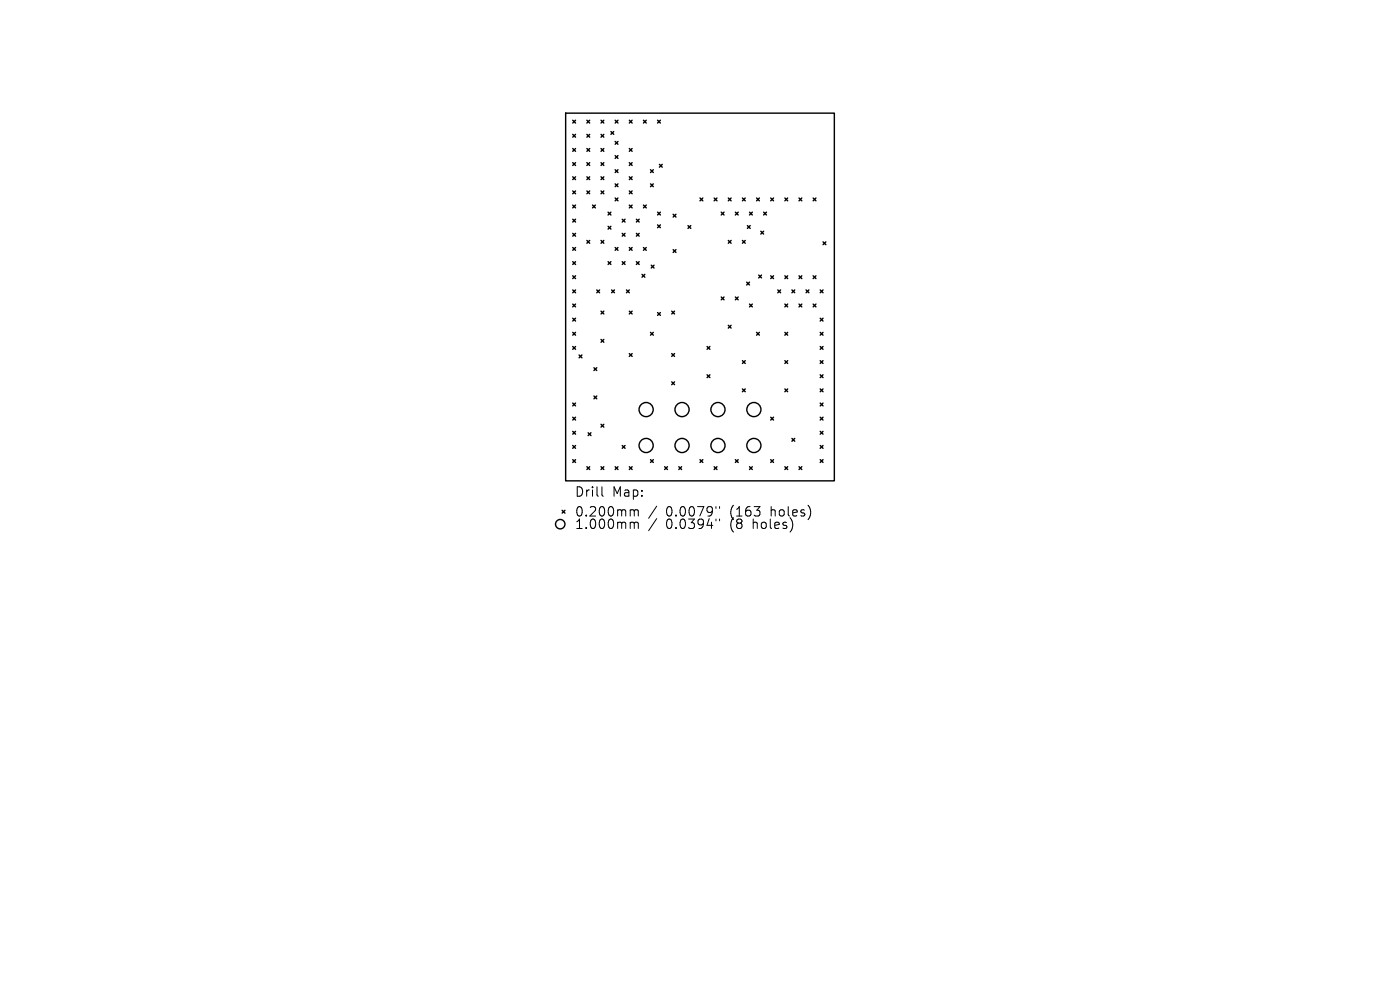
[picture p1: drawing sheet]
<svg xmlns="http://www.w3.org/2000/svg" width="297mm" height="210mm" viewBox="0 0 297 210" stroke-linecap="round" stroke-linejoin="round" font-family="sans-serif">
<defs><g id="words">
<g font-size="2.8">
<text x="121.9" y="105.7">Drill</text>
<text x="129.9" y="105.7">Map:</text>
<text x="121.9" y="109.9">0.200mm</text>
<text x="121.9" y="112.5">1.000mm</text>
<text x="141.3" y="109.9">0.0079&quot;</text>
<text x="141.3" y="112.5">0.0394&quot;</text>
<text x="155" y="109.9">(163</text>
<text x="155" y="112.5">(8</text>
<text x="160" y="112.5">holes)</text>
<text x="163.8" y="109.9">holes)</text>
</g>
</g></defs>
<g fill="none" stroke="#000" stroke-width=".3">
<path d="M120 24h57v78h-57zM121.5 25.5l.6 .6M121.5 28.5l.6 .6M121.5 31.5l.6 .6M121.5 34.5l.6 .6M121.5 37.5l.6 .6M122.1 25.5l-.6 .6M122.1 28.5l-.6 .6M122.1 31.5l-.6 .6M122.1 34.5l-.6 .6M122.1 37.5l-.6 .6M124.5 28.5l.6 .6"/>
<path d="M124.5 31.5l.6 .6M124.5 34.5l.6 .6M124.5 37.5l.6 .6M124.5 25.5l.6 .6M125.1 25.5l-.6 .6M125.1 28.5l-.6 .6M125.1 31.5l-.6 .6M125.1 34.5l-.6 .6M125.1 37.5l-.6 .6M127.5 31.5l.6 .6M127.5 34.5l.6 .6M127.5 37.5l.6 .6"/>
<path d="M127.5 28.5l.6 .6M127.5 25.5l.6 .6M128.1 25.5l-.6 .6M128.1 28.5l-.6 .6M128.1 31.5l-.6 .6M128.1 34.5l-.6 .6M128.1 37.5l-.6 .6M129.6 27.9l.6 .6M130.2 27.9l-.6 .6M130.5 25.5l.6 .6M130.5 30l.6 .6M130.5 33l.6 .6"/>
<path d="M130.5 36l.6 .6M130.5 39l.6 .6M131.1 25.5l-.6 .6M131.1 30l-.6 .6M131.1 33l-.6 .6M131.1 36l-.6 .6M131.1 39l-.6 .6M133.5 37.5l.6 .6M133.5 34.5l.6 .6M133.5 31.5l.6 .6M133.5 25.5l.6 .6M134.1 25.5l-.6 .6"/>
<path d="M134.1 31.5l-.6 .6M134.1 34.5l-.6 .6M134.1 37.5l-.6 .6M136.5 25.5l.6 .6M137.1 25.5l-.6 .6M138 39l.6 .6M138 36l.6 .6M138.6 36l-.6 .6M138.6 39l-.6 .6M139.5 25.5l.6 .6M139.9 34.9l.6 .6M140.1 25.5l-.6 .6"/>
<path d="M140.5 34.9l-.6 .6M121.5 40.5l.6 .6M121.5 43.5l.6 .6M121.5 46.5l.6 .6M121.5 49.5l.6 .6M121.5 52.5l.6 .6M121.5 55.5l.6 .6M121.5 58.5l.6 .6M122.1 40.5l-.6 .6M122.1 43.5l-.6 .6M122.1 46.5l-.6 .6M122.1 49.5l-.6 .6"/>
<path d="M122.1 52.5l-.6 .6M122.1 55.5l-.6 .6M122.1 58.5l-.6 .6M124.5 40.5l.6 .6M124.5 51l.6 .6M125.1 40.5l-.6 .6M125.1 51l-.6 .6M125.7 43.5l.6 .6M126.3 43.5l-.6 .6M127.5 40.5l.6 .6M127.5 51l.6 .6M128.1 40.5l-.6 .6"/>
<path d="M128.1 51l-.6 .6M129 45l.6 .6M129 48l.6 .6M129 55.5l.6 .6M129.6 45l-.6 .6M129.6 48l-.6 .6M129.6 55.5l-.6 .6M130.5 52.5l.6 .6M130.5 42l.6 .6M131.1 52.5l-.6 .6M131.1 42l-.6 .6M132 46.5l.6 .6"/>
<path d="M132 49.5l.6 .6M132 55.5l.6 .6M132.6 46.5l-.6 .6M132.6 49.5l-.6 .6M132.6 55.5l-.6 .6M133.5 40.5l.6 .6M133.5 43.5l.6 .6M133.5 52.5l.6 .6M134.1 40.5l-.6 .6M134.1 43.5l-.6 .6M134.1 52.5l-.6 .6M135 46.5l.6 .6"/>
<path d="M135 49.5l.6 .6M135 55.5l.6 .6M135.6 49.5l-.6 .6M135.6 46.5l-.6 .6M135.6 55.5l-.6 .6M136.2 58.2l.6 .6M136.5 43.5l.6 .6M136.5 52.5l.6 .6M136.8 58.2l-.6 .6M137.1 43.5l-.6 .6M137.1 52.5l-.6 .6M138.2 56.3l.6 .6"/>
<path d="M138.8 56.3l-.6 .6M139.5 45l.6 .6M139.5 47.7l.6 .6M140.1 45l-.6 .6M140.1 47.7l-.6 .6M142.8 45.5l.6 .6M142.8 53l.6 .6M143.4 45.5l-.6 .6M143.4 53l-.6 .6M146 47.9l.6 .6M146.6 47.9l-.6 .6M148.5 42l.6 .6"/>
<path d="M149.1 42l-.6 .6M151.5 42l.6 .6M152.1 42l-.6 .6M153 45l.6 .6M153.6 45l-.6 .6M154.5 42l.6 .6M154.5 51l.6 .6M155.1 42l-.6 .6M155.1 51l-.6 .6M156 45l.6 .6M156.6 45l-.6 .6M157.5 51l.6 .6"/>
<path d="M157.5 42l.6 .6M158.1 42l-.6 .6M158.1 51l-.6 .6M158.4 59.9l.6 .6M158.6 47.9l.6 .6M159 59.9l-.6 .6M159 45l.6 .6M159.2 47.9l-.6 .6M159.6 45l-.6 .6M160.5 42l.6 .6M161 58.4l.6 .6M161.1 42l-.6 .6"/>
<path d="M161.4 49.1l.6 .6M161.6 58.4l-.6 .6M162 49.1l-.6 .6M162 45l.6 .6M162.6 45l-.6 .6M163.5 42l.6 .6M163.5 58.5l.6 .6M164.1 42l-.6 .6M164.1 58.5l-.6 .6M166.5 58.5l.6 .6M166.5 42l.6 .6M167.1 42l-.6 .6"/>
<path d="M167.1 58.5l-.6 .6M169.5 58.5l.6 .6M169.5 42l.6 .6M170.1 42l-.6 .6M170.1 58.5l-.6 .6M172.5 58.5l.6 .6M172.5 42l.6 .6M173.1 58.5l-.6 .6M173.1 42l-.6 .6M174.6 51.3l.6 .6M175.2 51.3l-.6 .6M121.5 61.5l.6 .6"/>
<path d="M121.5 64.5l.6 .6M121.5 67.5l.6 .6M121.5 70.5l.6 .6M121.5 73.5l.6 .6M122.1 61.5l-.6 .6M122.1 64.5l-.6 .6M122.1 67.5l-.6 .6M122.1 70.5l-.6 .6M122.1 73.5l-.6 .6M122.9 75.3l.6 .6M123.5 75.3l-.6 .6M126 78l.6 .6"/>
<path d="M126.6 78l-.6 .6M126.6 61.5l.6 .6M127.2 61.5l-.6 .6M127.5 66l.6 .6M127.5 72l.6 .6M128.1 66l-.6 .6M128.1 72l-.6 .6M129.8 61.5l.6 .6M130.4 61.5l-.6 .6M132.9 61.5l.6 .6M133.5 61.5l-.6 .6M133.5 66l.6 .6"/>
<path d="M133.5 75l.6 .6M134.1 66l-.6 .6M134.1 75l-.6 .6M138 70.5l.6 .6M138.6 70.5l-.6 .6M139.5 66.3l.6 .6M140.1 66.3l-.6 .6M142.5 66l.6 .6M142.5 75l.6 .6M143.1 75l-.6 .6M143.1 66l-.6 .6M150 73.5l.6 .6"/>
<path d="M150 79.5l.6 .6M150.6 73.5l-.6 .6M150.6 79.5l-.6 .6M153 63l.6 .6M153.6 63l-.6 .6M154.5 69l.6 .6M155.1 69l-.6 .6M156 63l.6 .6M156.6 63l-.6 .6M157.5 76.5l.6 .6M158.1 76.5l-.6 .6M159 64.5l.6 .6"/>
<path d="M159.6 64.5l-.6 .6M160.5 70.5l.6 .6M161.1 70.5l-.6 .6M165 61.5l.6 .6M165.6 61.5l-.6 .6M166.5 64.5l.6 .6M166.5 70.5l.6 .6M166.5 76.5l.6 .6M167.1 76.5l-.6 .6M167.1 64.5l-.6 .6M167.1 70.5l-.6 .6M168 61.5l.6 .6"/>
<path d="M168.6 61.5l-.6 .6M169.5 64.5l.6 .6M170.1 64.5l-.6 .6M171 61.5l.6 .6M171.6 61.5l-.6 .6M172.5 64.5l.6 .6M173.1 64.5l-.6 .6M174 61.5l.6 .6M174 67.5l.6 .6M174 70.5l.6 .6M174 73.5l.6 .6M174 76.5l.6 .6"/>
<path d="M174 79.5l.6 .6M174.6 61.5l-.6 .6M174.6 76.5l-.6 .6M174.6 79.5l-.6 .6M174.6 67.5l-.6 .6M174.6 70.5l-.6 .6M174.6 73.5l-.6 .6M121.5 85.5l.6 .6M121.5 88.5l.6 .6M121.5 91.5l.6 .6M121.5 94.5l.6 .6M121.5 97.5l.6 .6"/>
<path d="M122.1 85.5l-.6 .6M122.1 88.5l-.6 .6M122.1 91.5l-.6 .6M122.1 94.5l-.6 .6M122.1 97.5l-.6 .6M124.5 99l.6 .6M124.8 91.8l.6 .6M125.1 99l-.6 .6M125.4 91.8l-.6 .6M126 84l.6 .6M126.6 84l-.6 .6M127.5 90l.6 .6"/>
<path d="M127.5 99l.6 .6M128.1 90l-.6 .6M128.1 99l-.6 .6M130.5 99l.6 .6M131.1 99l-.6 .6M132 94.5l.6 .6M132.6 94.5l-.6 .6M133.5 99l.6 .6M134.1 99l-.6 .6M138 97.5l.6 .6M138.6 97.5l-.6 .6M141 99l.6 .6"/>
<path d="M141.6 99l-.6 .6M142.5 81l.6 .6M143.1 81l-.6 .6M144 99l.6 .6M144.6 99l-.6 .6M148.5 97.5l.6 .6M149.1 97.5l-.6 .6M151.5 99l.6 .6M152.1 99l-.6 .6M156 97.5l.6 .6M156.6 97.5l-.6 .6M157.5 82.5l.6 .6"/>
<path d="M158.1 82.5l-.6 .6M159 99l.6 .6M159.6 99l-.6 .6M163.5 88.5l.6 .6M163.5 97.5l.6 .6M164.1 88.5l-.6 .6M164.1 97.5l-.6 .6M166.5 82.5l.6 .6M166.5 99l.6 .6M167.1 82.5l-.6 .6M167.1 99l-.6 .6M168 93l.6 .6"/>
<path d="M168.6 93l-.6 .6M169.5 99l.6 .6M170.1 99l-.6 .6M174 82.5l.6 .6M174 85.5l.6 .6M174 88.5l.6 .6M174 91.5l.6 .6M174 94.5l.6 .6M174 97.5l.6 .6M174.6 91.5l-.6 .6M174.6 94.5l-.6 .6M174.6 82.5l-.6 .6"/>
<path d="M174.6 85.5l-.6 .6M174.6 88.5l-.6 .6M174.6 97.5l-.6 .6M119.3 108.3l.6 .6M119.9 108.3l-.6 .6"/>
<circle cx="137.1" cy="86.9" r="1.5"/>
<circle cx="137.1" cy="94.5" r="1.5"/>
<circle cx="144.7" cy="94.5" r="1.5"/>
<circle cx="144.7" cy="86.9" r="1.5"/>
<circle cx="152.3" cy="94.5" r="1.5"/>
<circle cx="152.3" cy="86.9" r="1.5"/>
<circle cx="159.9" cy="94.5" r="1.5"/>
<circle cx="159.9" cy="86.9" r="1.5"/>
<circle cx="118.9" cy="111.2" r="1"/>
</g>
<g fill="none" stroke="#000" stroke-width=".21">
<path d="M127.7 103.3v1.7l.3 .3M134 108.1h.3l.3 .3M134 110.8h.3l.3 .3M134.6 108.4l.2-.3 .5 .1 .1 1.3M134.6 108.4v1.1M134.6 111.1v1M134.6 111.1l.2-.3 .5 .1 .1 1.2M139.3 107.4l-1.7 2.5M139.3 110l-1.7 2.6M151.9 107.5v.3M151.9 110.1v.4M152.6 107.5v.3"/>
<path d="M152.6 110.1v.4"/>
</g>
<use href="#words"/>
</svg>
